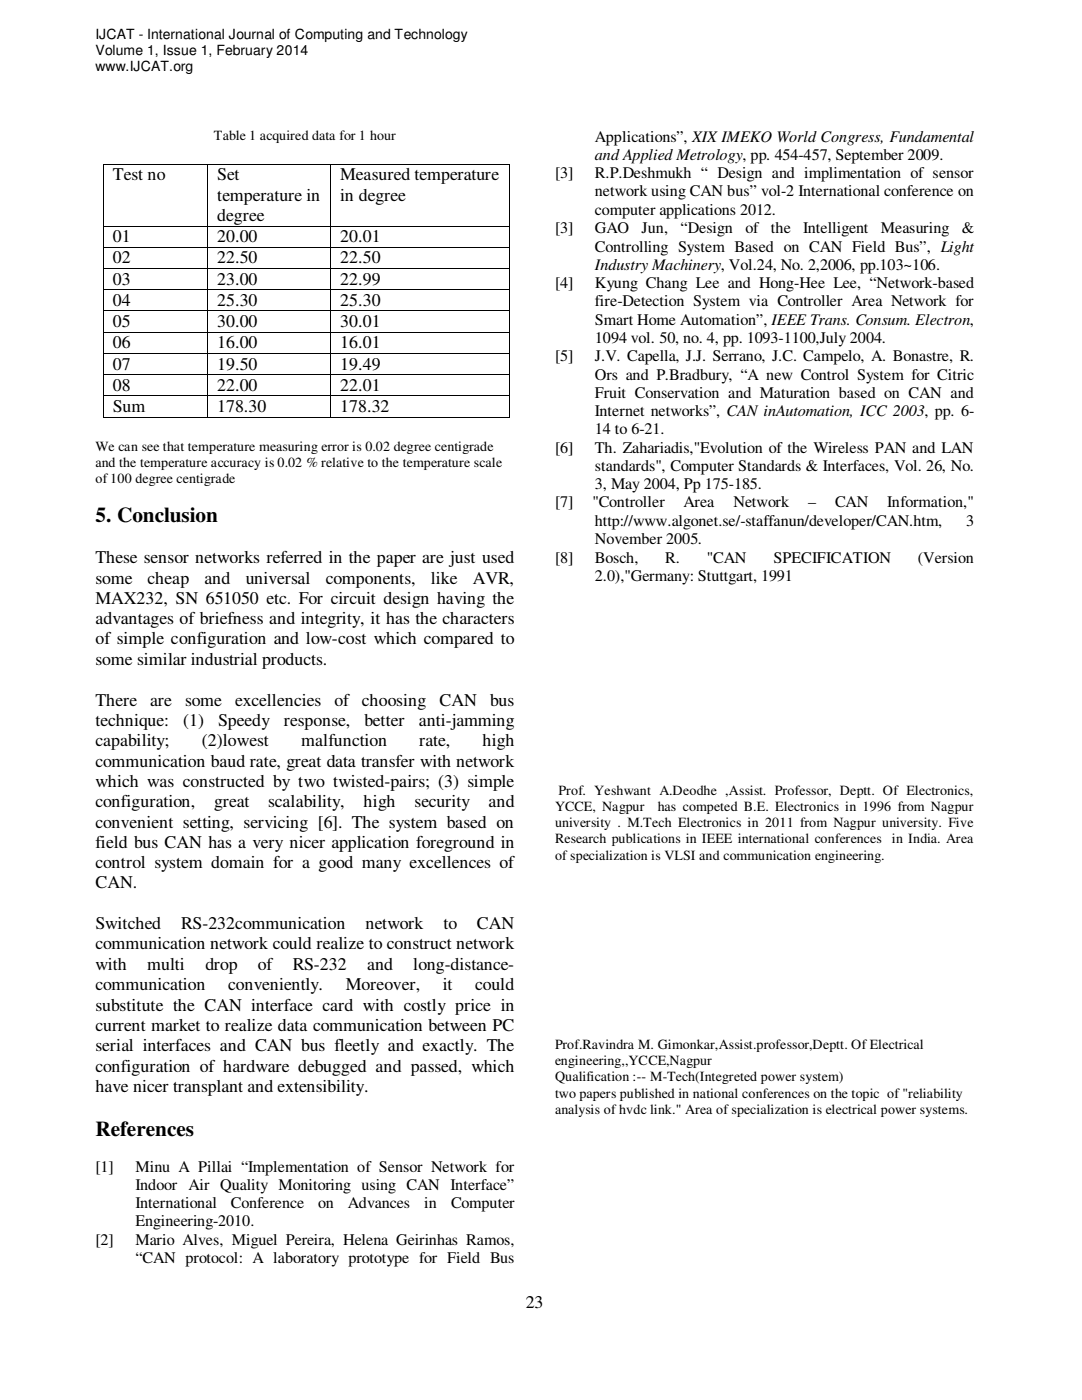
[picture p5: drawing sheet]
<svg xmlns="http://www.w3.org/2000/svg" width="216mm" height="279mm" viewBox="0 0 216 279" stroke-linecap="round" stroke-linejoin="round" font-family="sans-serif">
<defs><g id="words">
<g font-size="4.2">
<text x="19.1" y="104.2">5. Conclusion</text>
<text x="19.1" y="226.7">References</text>
</g>
<g font-size="3.6">
<text x="22.5" y="36">Test no</text>
<text x="43.3" y="36">Set</text>
<text x="67.9" y="36">Measured temperature</text>
<text x="43.3" y="40">temperature in</text>
<text x="67.9" y="40">in degree</text>
<text x="43.3" y="44.1">degree</text>
<text x="22.5" y="48.3">01</text>
<text x="22.5" y="52.6">02</text>
<text x="43.3" y="48.3">20.00</text>
<text x="43.3" y="52.6">22.50</text>
<text x="67.9" y="48.3">20.01</text>
<text x="67.9" y="52.6">22.50</text>
<text x="22.5" y="56.8">03</text>
<text x="43.3" y="56.8">23.00</text>
<text x="67.9" y="56.8">22.99</text>
<text x="22.5" y="61">04</text>
<text x="22.5" y="65.3">05</text>
<text x="43.3" y="61">25.30</text>
<text x="43.3" y="65.3">30.00</text>
<text x="67.9" y="61">25.30</text>
<text x="67.9" y="65.3">30.01</text>
<text x="22.5" y="69.5">06</text>
<text x="43.3" y="69.5">16.00</text>
<text x="67.9" y="69.5">16.01</text>
<text x="22.5" y="73.7">07</text>
<text x="22.5" y="78">08</text>
<text x="43.3" y="73.7">19.50</text>
<text x="43.3" y="78">22.00</text>
<text x="67.9" y="73.7">19.49</text>
<text x="67.9" y="78">22.01</text>
<text x="22.5" y="82.2">Sum</text>
<text x="43.3" y="82.2">178.30</text>
<text x="67.9" y="82.2">178.32</text>
<text x="19.1" y="112.4">These sensor networks referred in the paper are just used</text>
<text x="19.1" y="116.5">some</text>
<text x="29.5" y="116.5">cheap</text>
<text x="40.8" y="116.5">and</text>
<text x="49" y="116.5">universal</text>
<text x="65" y="116.5">components,</text>
<text x="85.9" y="116.5">like</text>
<text x="94.3" y="116.5">AVR,</text>
<text x="19.1" y="120.6">MAX232, SN 651050 etc. For circuit design having the</text>
<text x="19.1" y="124.5">advantages of briefness and integrity, it has the characters</text>
<text x="19.1" y="128.6">of simple configuration and low-cost which compared to</text>
<text x="19.1" y="132.7">some similar industrial products.</text>
<text x="19.1" y="140.8">There</text>
<text x="30" y="140.8">are</text>
<text x="36.9" y="140.8">some</text>
<text x="46.9" y="140.8">excellencies</text>
<text x="66.7" y="140.8">of choosing</text>
<text x="87.7" y="140.8">CAN</text>
<text x="97.8" y="140.8">bus</text>
<text x="19.1" y="144.9">technique:</text>
<text x="19.1" y="148.9">capability;</text>
<text x="36.6" y="144.9">(1)</text>
<text x="40.3" y="148.9">(2)lowest</text>
<text x="43.5" y="144.9">Speedy</text>
<text x="56.6" y="144.9">response,</text>
<text x="60.1" y="148.9">malfunction</text>
<text x="72.7" y="144.9">better</text>
<text x="83.6" y="144.9">anti-jamming</text>
<text x="83.7" y="148.9">rate,</text>
<text x="96.3" y="148.9">high</text>
<text x="19.1" y="153">communication baud rate, great data transfer with network</text>
<text x="19.1" y="157.1">which was constructed by two twisted-pairs; (3) simple</text>
<text x="19.1" y="161.1">configuration,</text>
<text x="42.8" y="161.1">great</text>
<text x="53.5" y="161.1">scalability,</text>
<text x="72.6" y="161.1">high</text>
<text x="82.7" y="161.1">security</text>
<text x="97.5" y="161.1">and</text>
<text x="19.1" y="165.2">convenient setting, servicing [6]. The system based on</text>
<text x="19.1" y="169.2">field bus CAN has a very nicer application foreground in</text>
<text x="19.1" y="173.2">control system domain for a good many excellences of</text>
<text x="19.1" y="177.3">CAN.</text>
<text x="19.1" y="185.4">Switched</text>
<text x="36.2" y="185.4">RS-232communication</text>
<text x="72.9" y="185.4">network</text>
<text x="88.5" y="185.4">to</text>
<text x="95.2" y="185.4">CAN</text>
<text x="19.1" y="189.5">communication network could realize to construct network</text>
<text x="19.1" y="193.5">with</text>
<text x="19.1" y="197.6">communication</text>
<text x="29.4" y="193.5">multi</text>
<text x="41" y="193.5">drop</text>
<text x="45.6" y="197.6">conveniently.</text>
<text x="51.5" y="193.5">of</text>
<text x="58.4" y="193.5">RS-232</text>
<text x="69" y="197.6">Moreover,</text>
<text x="73.2" y="193.5">and</text>
<text x="82.5" y="193.5">long-distance-</text>
<text x="88.4" y="197.6">it</text>
<text x="94.8" y="197.6">could</text>
<text x="19.1" y="201.7">substitute the CAN interface card with costly price in</text>
<text x="19.1" y="205.7">current market to realize data communication between PC</text>
<text x="19.1" y="209.8">serial interfaces and CAN bus fleetly and exactly. The</text>
<text x="19.1" y="213.9">configuration of hardware debugged and passed, which</text>
<text x="19.1" y="217.8">have nicer transplant and extensibility.</text>
<text x="104.9" y="260.9">23</text>
</g>
<g font-size="3.2">
<text x="118.7" y="28.3">Applications”, XIX IMEKO World Congress, Fundamental</text>
<text x="110.7" y="35.6">[3]</text>
<text x="118.7" y="35.6">R.P.Deshmukh “ Design and implimentation of sensor</text>
<text x="118.7" y="31.9">and Applied Metrology, pp. 454-457, September 2009.</text>
<text x="118.7" y="39.2">network using CAN bus” vol-2 International conference on</text>
<text x="110.7" y="46.6">[3]</text>
<text x="118.7" y="46.6">GAO</text>
<text x="118.7" y="42.8">computer applications 2012.</text>
<text x="128" y="46.6">Jun,</text>
<text x="135.8" y="46.6">“Design</text>
<text x="148.8" y="46.6">of</text>
<text x="153.8" y="46.6">the</text>
<text x="160.3" y="46.6">Intelligent</text>
<text x="175.8" y="46.6">Measuring</text>
<text x="191.9" y="46.6">&amp;</text>
<text x="118.7" y="50.2">Controlling System Based on CAN Field Bus”, Light</text>
<text x="118.7" y="53.8">Industry Machinery, Vol.24, No. 2,2006, pp.103~106.</text>
<text x="110.7" y="57.5">[4]</text>
<text x="118.7" y="57.5">Kyung Chang Lee and Hong-Hee Lee, “Network-based</text>
<text x="118.7" y="61.1">fire-Detection System via Controller Area Network for</text>
<text x="118.7" y="64.8">Smart Home Automation”, IEEE Trans. Consum. Electron,</text>
<text x="118.7" y="68.4">1094 vol. 50, no. 4, pp. 1093-1100,July 2004.</text>
<text x="110.7" y="72.1">[5]</text>
<text x="118.7" y="72.1">J.V. Capella, J.J. Serrano, J.C. Campelo, A. Bonastre, R.</text>
<text x="118.7" y="75.8">Ors and P.Bradbury, “A new Control System for Citric</text>
<text x="118.7" y="79.4">Fruit Conservation and Maturation based on CAN and</text>
<text x="118.7" y="83.1">Internet networks”, CAN inAutomation, ICC 2003, pp. 6-</text>
<text x="118.7" y="86.7">14 to 6-21.</text>
<text x="110.7" y="90.3">[6]</text>
<text x="118.7" y="90.3">Th. Zahariadis,&quot;Evolution of the Wireless PAN and LAN</text>
<text x="118.7" y="94">standards&quot;, Computer Standards &amp; Interfaces, Vol. 26, No.</text>
<text x="110.7" y="101.3">[7]</text>
<text x="118.2" y="101.3">&quot;Controller</text>
<text x="118.7" y="97.6">3, May 2004, Pp 175-185.</text>
<text x="136.4" y="101.3">Area</text>
<text x="146.4" y="101.3">Network</text>
<text x="161.3" y="101.3">–</text>
<text x="166.6" y="101.3">CAN</text>
<text x="177" y="101.3">Information,&quot;</text>
<text x="118.7" y="105">http://www.algonet.se/-staffanun/developer/CAN.htm,</text>
<text x="192.8" y="105">3</text>
<text x="110.7" y="112.3">[8]</text>
<text x="118.7" y="112.3">Bosch,</text>
<text x="118.7" y="108.6">November 2005.</text>
<text x="132.8" y="112.3">R.</text>
<text x="141.1" y="112.3">&quot;CAN</text>
<text x="154.3" y="112.3">SPECIFICATION</text>
<text x="183.1" y="112.3">(Version</text>
<text x="118.7" y="115.9">2.0),&quot;Germany: Stuttgart, 1991</text>
<text x="19.1" y="233.8">[1]</text>
<text x="27" y="233.8">Minu A Pillai “Implementation of Sensor Network for</text>
<text x="27" y="237.5">Indoor Air Quality Monitoring using CAN Interface”</text>
<text x="27" y="241.1">International</text>
<text x="27" y="244.8">Engineering-2010.</text>
<text x="46.1" y="241.1">Conference</text>
<text x="63.5" y="241.1">on</text>
<text x="69.4" y="241.1">Advances</text>
<text x="84.7" y="241.1">in</text>
<text x="90" y="241.1">Computer</text>
<text x="19.1" y="248.5">[2]</text>
<text x="27" y="248.5">Mario Alves, Miguel Pereira, Helena Geirinhas Ramos,</text>
<text x="27" y="252.1">“CAN protocol: A laboratory prototype for Field Bus</text>
</g>
<g font-size="2.8">
<text x="19.1" y="7.7">IJCAT - International Journal of Computing and Technology</text>
<text x="19.1" y="10.9">Volume 1, Issue 1, February 2014</text>
<text x="19.1" y="14.2">www.IJCAT.org</text>
<text x="42.7" y="27.9">Table 1 acquired data for 1 hour</text>
<text x="19.1" y="89.9">We can see that temperature measuring error is 0.02 degree centigrade</text>
<text x="19.1" y="93.1">and the temperature accuracy is 0.02 % relative to the temperature scale</text>
<text x="19.1" y="96.4">of 100 degree centigrade</text>
<text x="110.7" y="161.8">YCCE, Nagpur</text>
<text x="111.4" y="158.6">Prof. Yeshwant A.Deodhe ,Assist. Professor, Deptt. Of Electronics,</text>
<text x="131.2" y="161.8">has competed B.E. Electronics in 1996 from Nagpur</text>
<text x="110.7" y="165">university . M.Tech Electronics in 2011 from Nagpur university. Five</text>
<text x="110.7" y="168.3">Research publications in IEEE international conferences</text>
<text x="110.7" y="171.5">of specialization is VLSI and communication engineering.</text>
<text x="178" y="168.3">in India. Area</text>
<text x="110.7" y="209.3">Prof.Ravindra M. Gimonkar,Assist.professor,Deptt. Of Electrical</text>
<text x="110.7" y="212.6">engineering,,YCCE,Nagpur</text>
<text x="110.7" y="215.8">Qualification :-- M-Tech(Integreted power system)</text>
<text x="110.7" y="219">two papers published in national conferences on the topic of &quot;reliability</text>
<text x="110.7" y="222.3">analysis of hvdc link.&quot; Area of specialization is electrical power systems.</text>
</g>
</g></defs>
<g fill="#000">
<path d="M20.6 32.7h.1v.2h-.1zM41.3 32.7h.2v.2h-.2zM65.9 32.7h.1v.2h-.1zM101.5 32.7h.2v.2h-.2zM20.6 45h.1v.2h-.1zM20.6 49.3h.1v.1h-.1zM20.6 53.5h.1v.2h-.1zM20.6 57.7h.1v.2h-.1zM41.3 45h.2v.2h-.2zM41.3 49.3h.2v.1h-.2zM41.3 53.5h.2v.2h-.2zM41.3 57.7h.2v.2h-.2z"/>
<path d="M65.9 45h.1v.2h-.1zM65.9 49.3h.1v.1h-.1zM65.9 53.5h.1v.2h-.1zM65.9 57.7h.1v.2h-.1zM101.5 45h.2v.2h-.2zM101.5 49.3h.2v.1h-.2zM101.5 53.5h.2v.2h-.2zM101.5 57.7h.2v.2h-.2zM20.6 62h.1v.1h-.1zM20.6 66.2h.1v.2h-.1zM20.6 70.4h.1v.2h-.1zM20.6 74.7h.1v.1h-.1z"/>
<path d="M20.6 78.9h.1v.2h-.1zM41.3 62h.2v.1h-.2zM41.3 66.2h.2v.2h-.2zM41.3 70.4h.2v.2h-.2zM41.3 74.7h.2v.1h-.2zM41.3 78.9h.2v.2h-.2zM65.9 62h.1v.1h-.1zM65.9 66.2h.1v.2h-.1zM65.9 70.4h.1v.2h-.1zM65.9 74.7h.1v.1h-.1zM65.9 78.9h.1v.2h-.1zM101.5 62h.2v.1h-.2z"/>
<path d="M101.5 66.2h.2v.2h-.2zM101.5 70.4h.2v.2h-.2zM101.5 74.7h.2v.1h-.2zM101.5 78.9h.2v.2h-.2zM20.6 83.1h.1v.2h-.1zM41.3 83.1h.2v.2h-.2zM65.9 83.1h.1v.2h-.1zM101.5 83.1h.2v.2h-.2z"/>
</g>
<g fill="none" stroke="#000" stroke-width=".2">
<path d="M20.7 32.9v12.1M20.7 32.8h20.6M41.4 32.9v12.1M41.5 32.8h24.4M66 32.9v12.1M66 32.8h35.5M101.6 32.9v12.1M20.7 45.2v4.1M20.7 49.4v4.1M20.7 53.7v4M20.7 57.9v4.1M20.7 45.1h20.6"/>
<path d="M20.7 49.4h20.6M20.7 53.6h20.6M20.7 57.8h20.6M41.4 45.2v4.1M41.4 49.4v4.1M41.4 53.7v4M41.4 57.9v4.1M41.5 45.1h24.4M41.5 49.4h24.4M41.5 53.6h24.4M41.5 57.8h24.4M66 45.2v4.1"/>
<path d="M66 49.4v4.1M66 53.7v4M66 57.9v4.1M66 45.1h35.5M66 49.4h35.5M66 53.6h35.5M66 57.8h35.5M101.6 45.2v4.1M101.6 49.4v4.1M101.6 53.7v4M101.6 57.9v4.1M20.7 62.1v4.1"/>
<path d="M20.7 66.4v4M20.7 70.6v4.1M20.7 74.8v4.1M20.7 79.1v4M20.7 62.1h20.6M20.7 66.3h20.6M20.7 70.5h20.6M20.7 74.8h20.6M20.7 79h20.6M41.4 62.1v4.1M41.4 66.4v4M41.4 70.6v4.1"/>
<path d="M41.4 74.8v4.1M41.4 79.1v4M41.5 62.1h24.4M41.5 66.3h24.4M41.5 70.5h24.4M41.5 74.8h24.4M41.5 79h24.4M66 62.1v4.1M66 66.4v4M66 70.6v4.1M66 74.8v4.1M66 79.1v4"/>
<path d="M66 62.1h35.5M66 66.3h35.5M66 70.5h35.5M66 74.8h35.5M66 79h35.5M101.6 62.1v4.1M101.6 66.4v4M101.6 70.6v4.1M101.6 74.8v4.1M101.6 79.1v4M20.7 83.2h20.6M41.5 83.2h24.4"/>
<path d="M66 83.2h35.5"/>
</g>
<use href="#words"/>
</svg>
